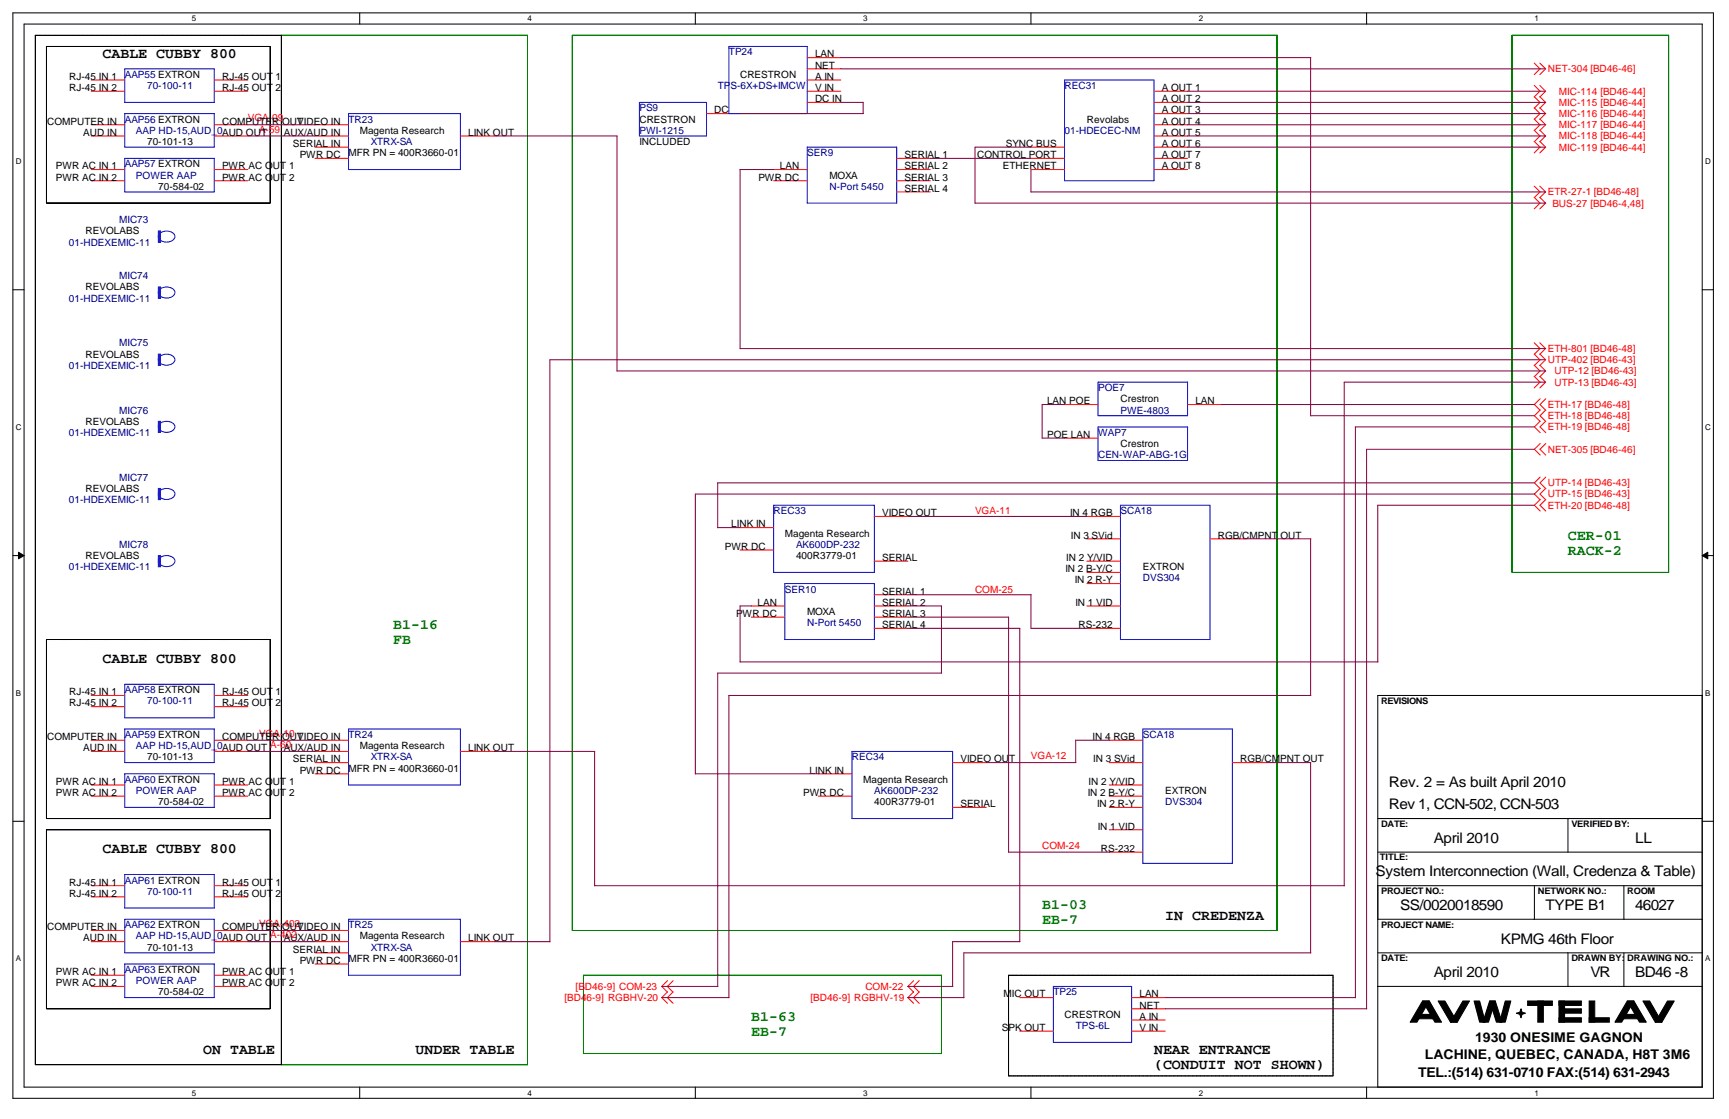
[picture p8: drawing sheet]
<svg xmlns="http://www.w3.org/2000/svg" width="864mm" height="559mm" viewBox="0 0 864 559" stroke-linecap="round" stroke-linejoin="round" font-family="sans-serif">
<defs><g id="words">
<g font-size="7.3">
<text x="51" y="29">CABLE CUBBY 800</text>
<text x="51" y="331">CABLE CUBBY 800</text>
<text x="694" y="393">Rev. 2 = As built April 2010</text>
<text x="694" y="404">Rev 1, CCN-502, CCN-503</text>
<text x="51" y="426">CABLE CUBBY 800</text>
<text x="716" y="421">April 2010</text>
<text x="817" y="421">LL</text>
<text x="687" y="438">System Interconnection (Wall, Credenza &amp; Table)</text>
<text x="699" y="454">SS/0020018590</text>
<text x="772" y="454">TYPE B1</text>
<text x="817" y="454">46027</text>
<text x="582" y="459">IN CREDENZA</text>
<text x="750" y="471">KPMG 46th Floor</text>
<text x="716" y="488">April 2010</text>
<text x="794" y="488">VR</text>
<text x="817" y="488">BD46 -8</text>
<text x="101" y="527">ON TABLE</text>
<text x="208" y="527">UNDER TABLE</text>
<text x="576" y="527">NEAR ENTRANCE</text>
<text x="576" y="534">(CONDUIT NOT SHOWN)</text>
</g>
<g font-size="7.3" fill="#008000">
<text x="783" y="269">CER-01</text>
<text x="783" y="277">RACK-2</text>
<text x="196" y="314">B1-16</text>
<text x="196" y="322">FB</text>
<text x="521" y="454">B1-03</text>
<text x="521" y="461">EB-7</text>
<text x="375" y="510">B1-63</text>
<text x="375" y="517">EB-7</text>
</g>
<g font-size="6.7">
<text x="737" y="520">1930 ONESIME GAGNON</text>
<text x="712" y="529">LACHINE, QUEBEC, CANADA, H8T 3M6</text>
<text x="708" y="538">TEL.:(514) 631-0710 FAX:(514) 631-2943</text>
</g>
<g font-size="5" fill="#000080">
<text x="364" y="28">TP24</text>
<text x="62" y="39">AAP55 EXTRON</text>
<text x="73" y="44">70-100-11</text>
<text x="358" y="44">TPS-6X+DS+IMCW</text>
<text x="532" y="44">REC31</text>
<text x="319" y="56">PS9</text>
<text x="62" y="61">AAP56 EXTRON</text>
<text x="174" y="61">TR23</text>
<text x="68" y="67">AAP HD-15,AUD_0AUD OUT</text>
<text x="319" y="67">PWI-1215</text>
<text x="532" y="67">01-HDECEC-NM</text>
<text x="185" y="72">XTRX-SA</text>
<text x="403" y="78">SER9</text>
<text x="62" y="84">AAP57 EXTRON</text>
<text x="68" y="89">POWER AAP</text>
<text x="414" y="95">N-Port 5450</text>
<text x="60" y="112">MIC73</text>
<text x="34" y="123">01-HDEXEMIC-11</text>
<text x="60" y="139">MIC74</text>
<text x="34" y="151">01-HDEXEMIC-11</text>
<text x="60" y="173">MIC75</text>
<text x="34" y="184">01-HDEXEMIC-11</text>
<text x="548" y="195">POE7</text>
<text x="60" y="207">MIC76</text>
<text x="560" y="207">PWE-4803</text>
<text x="34" y="218">01-HDEXEMIC-11</text>
<text x="548" y="218">WAP7</text>
<text x="548" y="229">CEN-WAP-ABG-1G</text>
<text x="60" y="240">MIC77</text>
<text x="34" y="251">01-HDEXEMIC-11</text>
<text x="386" y="257">REC33</text>
<text x="560" y="257">SCA18</text>
<text x="60" y="274">MIC78</text>
<text x="398" y="274">AK600DP-232</text>
<text x="34" y="285">01-HDEXEMIC-11</text>
<text x="571" y="290">DVS304</text>
<text x="392" y="296">SER10</text>
<text x="403" y="313">N-Port 5450</text>
<text x="62" y="346">AAP58 EXTRON</text>
<text x="73" y="352">70-100-11</text>
<text x="62" y="369">AAP59 EXTRON</text>
<text x="174" y="369">TR24</text>
<text x="571" y="369">SCA18</text>
<text x="68" y="374">AAP HD-15,AUD_0AUD OUT</text>
<text x="185" y="380">XTRX-SA</text>
<text x="426" y="380">REC34</text>
<text x="62" y="391">AAP60 EXTRON</text>
<text x="68" y="396">POWER AAP</text>
<text x="437" y="396">AK600DP-232</text>
<text x="582" y="402">DVS304</text>
<text x="62" y="441">AAP61 EXTRON</text>
<text x="73" y="447">70-100-11</text>
<text x="62" y="464">AAP62 EXTRON</text>
<text x="174" y="464">TR25</text>
<text x="68" y="469">AAP HD-15,AUD_0AUD OUT</text>
<text x="185" y="475">XTRX-SA</text>
<text x="62" y="486">AAP63 EXTRON</text>
<text x="68" y="491">POWER AAP</text>
<text x="526" y="497">TP25</text>
<text x="537" y="514">TPS-6L</text>
</g>
<g font-size="5">
<text x="407" y="29">LAN</text>
<text x="407" y="34">NET</text>
<text x="35" y="40">RJ-45 IN 1</text>
<text x="111" y="40">RJ-45 OUT</text>
<text x="138" y="40">1</text>
<text x="370" y="39">CRESTRON</text>
<text x="407" y="40">A IN</text>
<text x="35" y="45">RJ-45 IN 2</text>
<text x="111" y="45">RJ-45 OUT</text>
<text x="138" y="45">2</text>
<text x="407" y="45">V IN</text>
<text x="580" y="45">A OUT 1</text>
<text x="407" y="51">DC IN</text>
<text x="580" y="51">A OUT 2</text>
<text x="357" y="57">DC</text>
<text x="580" y="57">A OUT 3</text>
<text x="24" y="62">COMPUTER IN</text>
<text x="111" y="62">COMPUTE</text>
<text x="136" y="62">R</text>
<text x="141" y="62">OUT</text>
<text x="149" y="62">VIDEO IN</text>
<text x="319" y="61">CRESTRON</text>
<text x="543" y="61">Revolabs</text>
<text x="580" y="62">A OUT 4</text>
<text x="42" y="68">AUD IN</text>
<text x="142" y="68">AUX/AUD IN</text>
<text x="180" y="67">Magenta Research</text>
<text x="234" y="68">LINK OUT</text>
<text x="580" y="68">A OUT 5</text>
<text x="73" y="72">70-101-13</text>
<text x="146" y="73">SERIAL IN</text>
<text x="174" y="78">MFR PN = 400R3660-01</text>
<text x="319" y="72">INCLUDED</text>
<text x="502" y="73">SYNC BUS</text>
<text x="580" y="73">A OUT 6</text>
<text x="150" y="79">PWR DC</text>
<text x="452" y="79">SERIAL 1</text>
<text x="488" y="79">CONTROL PORT</text>
<text x="580" y="79">A OUT 7</text>
<text x="28" y="85">PWR AC IN 1</text>
<text x="111" y="85">PWR AC O</text>
<text x="136" y="85">UT 1</text>
<text x="390" y="85">LAN</text>
<text x="414" y="89">MOXA</text>
<text x="452" y="85">SERIAL 2</text>
<text x="501" y="85">ETHERNET</text>
<text x="580" y="85">A OUT 8</text>
<text x="28" y="90">PWR AC IN 2</text>
<text x="79" y="95">70-584-02</text>
<text x="111" y="90">PWR AC O</text>
<text x="136" y="90">UT 2</text>
<text x="379" y="90">PWR DC</text>
<text x="452" y="90">SERIAL 3</text>
<text x="452" y="96">SERIAL 4</text>
<text x="43" y="117">REVOLABS</text>
<text x="43" y="145">REVOLABS</text>
<text x="43" y="179">REVOLABS</text>
<text x="523" y="202">LAN POE</text>
<text x="560" y="201">Crestron</text>
<text x="597" y="202">LAN</text>
<text x="43" y="212">REVOLABS</text>
<text x="523" y="219">POE LAN</text>
<text x="560" y="223">Crestron</text>
<text x="43" y="246">REVOLABS</text>
<text x="441" y="258">VIDEO OUT</text>
<text x="535" y="258">IN 4 RGB</text>
<text x="365" y="263">LINK IN</text>
<text x="392" y="268">Magenta Research</text>
<text x="535" y="269">IN 3 SVid</text>
<text x="608" y="269">RGB/CMPNT</text>
<text x="640" y="269">OUT</text>
<text x="362" y="275">PWR DC</text>
<text x="43" y="279">REVOLABS</text>
<text x="398" y="279">400R3779-01</text>
<text x="441" y="280">SERIAL</text>
<text x="533" y="280">IN 2 Y/VID</text>
<text x="532" y="286">IN 2 B-Y/C</text>
<text x="571" y="285">EXTRON</text>
<text x="537" y="291">IN 2 R-Y</text>
<text x="441" y="297">SERIAL 1</text>
<text x="378" y="303">LAN</text>
<text x="441" y="303">SERIAL 2</text>
<text x="537" y="303">IN 1 VID</text>
<text x="368" y="308">P</text>
<text x="371" y="308">WR DC</text>
<text x="403" y="307">MOXA</text>
<text x="441" y="308">SERIAL 3</text>
<text x="441" y="314">SERIAL 4</text>
<text x="539" y="314">RS-232</text>
<text x="35" y="347">RJ-45 IN 1</text>
<text x="111" y="347">RJ-45 OUT</text>
<text x="138" y="347">1</text>
<text x="35" y="353">RJ-45 IN 2</text>
<text x="111" y="353">RJ-45 OUT</text>
<text x="138" y="353">2</text>
<text x="24" y="370">COMPUTER IN</text>
<text x="111" y="370">COMPUTE</text>
<text x="136" y="370">R</text>
<text x="141" y="370">OUT</text>
<text x="149" y="370">VIDEO IN</text>
<text x="546" y="370">IN 4 RGB</text>
<text x="42" y="375">AUD IN</text>
<text x="142" y="375">AUX/AUD IN</text>
<text x="180" y="374">Magenta Research</text>
<text x="234" y="375">LINK OUT</text>
<text x="73" y="380">70-101-13</text>
<text x="146" y="381">SERIAL IN</text>
<text x="480" y="381">VIDEO OUT</text>
<text x="546" y="381">IN 3 SVid</text>
<text x="619" y="381">RGB/CMPNT OUT</text>
<text x="150" y="386">PWR DC</text>
<text x="174" y="385">MFR PN = 400R3660-01</text>
<text x="404" y="386">LINK IN</text>
<text x="28" y="392">PWR AC IN 1</text>
<text x="111" y="392">PWR AC O</text>
<text x="136" y="392">UT 1</text>
<text x="431" y="391">Magenta Research</text>
<text x="544" y="392">IN 2 Y/VID</text>
<text x="28" y="398">PWR AC IN 2</text>
<text x="111" y="398">PWR AC O</text>
<text x="136" y="398">UT 2</text>
<text x="401" y="398">PWR DC</text>
<text x="543" y="398">IN 2 B-Y/C</text>
<text x="582" y="396">EXTRON</text>
<text x="79" y="402">70-584-02</text>
<text x="437" y="402">400R3779-01</text>
<text x="480" y="403">SERIAL</text>
<text x="548" y="403">IN 2 R-Y</text>
<text x="548" y="414">IN 1 VID</text>
<text x="550" y="425">RS-232</text>
<text x="35" y="442">RJ-45 IN 1</text>
<text x="111" y="442">RJ-45 OUT</text>
<text x="138" y="442">1</text>
<text x="35" y="448">RJ-45 IN 2</text>
<text x="111" y="448">RJ-45 OUT</text>
<text x="138" y="448">2</text>
<text x="24" y="465">COMPUTER IN</text>
<text x="111" y="465">COMPUTE</text>
<text x="136" y="465">R</text>
<text x="141" y="465">OUT</text>
<text x="149" y="465">VIDEO IN</text>
<text x="42" y="470">AUD IN</text>
<text x="142" y="470">AUX/AUD IN</text>
<text x="180" y="469">Magenta Research</text>
<text x="234" y="470">LINK OUT</text>
<text x="73" y="475">70-101-13</text>
<text x="146" y="476">SERIAL IN</text>
<text x="150" y="481">PWR DC</text>
<text x="174" y="480">MFR PN = 400R3660-01</text>
<text x="28" y="487">PWR AC IN 1</text>
<text x="111" y="487">PWR AC O</text>
<text x="136" y="487">UT 1</text>
<text x="28" y="493">PWR AC IN 2</text>
<text x="79" y="497">70-584-02</text>
<text x="111" y="493">PWR AC O</text>
<text x="136" y="493">UT 2</text>
<text x="501" y="498">MIC OUT</text>
<text x="569" y="498">LAN</text>
<text x="569" y="504">NET</text>
<text x="532" y="508">CRESTRON</text>
<text x="569" y="509">A IN</text>
<text x="500" y="515">SPK OUT</text>
<text x="569" y="515">V IN</text>
</g>
<g font-size="5" fill="#f00">
<text x="773" y="36">NET-304 [BD46-46]</text>
<text x="779" y="47">MIC-114 [BD46-44]</text>
<text x="779" y="53">MIC-115 [BD46-44]</text>
<text x="779" y="58">MIC-116 [BD46-44]</text>
<text x="124" y="61">VGA-</text>
<text x="136" y="61">09</text>
<text x="779" y="64">MIC-117 [BD46-44]</text>
<text x="129" y="66">A-59</text>
<text x="779" y="70">MIC-118 [BD46-44]</text>
<text x="779" y="75">MIC-119 [BD46-44]</text>
<text x="773" y="98">ETR-27-1 [BD46-48]</text>
<text x="775" y="103">BUS-27 [BD46-4,48]</text>
<text x="773" y="176">ETH-801 [BD46-48]</text>
<text x="773" y="181">UTP-402 [BD46-43]</text>
<text x="776" y="187">UTP-12 [BD46-43]</text>
<text x="776" y="193">UTP-13 [BD46-43]</text>
<text x="773" y="204">ETH-17 [BD46-48]</text>
<text x="773" y="209">ETH-18 [BD46-48]</text>
<text x="773" y="215">ETH-19 [BD46-48]</text>
<text x="773" y="226">NET-305 [BD46-46]</text>
<text x="773" y="243">UTP-14 [BD46-43]</text>
<text x="773" y="248">UTP-15 [BD46-43]</text>
<text x="487" y="257">VGA-11</text>
<text x="773" y="254">ETH-20 [BD46-48]</text>
<text x="487" y="296">COM-25</text>
<text x="129" y="368">VGA-</text>
<text x="142" y="368">10</text>
<text x="135" y="374">A-60</text>
<text x="515" y="379">VGA-12</text>
<text x="521" y="424">COM-24</text>
<text x="129" y="463">VGA-</text>
<text x="142" y="463">402</text>
<text x="135" y="469">A-402</text>
<text x="288" y="494">[B</text>
<text x="292" y="494">D46-9] COM-23</text>
<text x="432" y="494">COM-22</text>
<text x="282" y="500">[BD46-9] RGBHV-20</text>
<text x="405" y="500">[BD46-9] RGBHV-19</text>
</g>
<g font-size="4.5">
<text x="690" y="351">REVISIONS</text>
<text x="690" y="413">DATE:</text>
<text x="785" y="413">VERIFIED BY:</text>
<text x="689" y="430">TITLE:</text>
<text x="690" y="446">PROJECT NO.:</text>
<text x="768" y="446">NETWORK NO.:</text>
<text x="813" y="446">ROOM</text>
<text x="690" y="463">PROJECT NAME:</text>
<text x="690" y="480">DATE:</text>
<text x="785" y="480">DRAWN BY:</text>
<text x="813" y="480">DRAWING NO.:</text>
</g>
<g font-size="4">
<text x="96" y="11">5</text>
<text x="263" y="11">4</text>
<text x="431" y="11">3</text>
<text x="599" y="11">2</text>
<text x="766" y="11">1</text>
<text x="8" y="82">D</text>
<text x="852" y="82">D</text>
<text x="8" y="215">C</text>
<text x="852" y="215">C</text>
<text x="8" y="347">B</text>
<text x="852" y="347">B</text>
<text x="8" y="480">A</text>
<text x="852" y="480">A</text>
<text x="96" y="547">5</text>
<text x="263" y="547">4</text>
<text x="431" y="547">3</text>
<text x="599" y="547">2</text>
<text x="766" y="547">1</text>
</g>
</g></defs>
<path d="M6 6h850v542h-850zM12 12h838v531h-838z" fill="none" stroke="#000" stroke-width=".51"/>
<g fill="#fff">
<path d="M96 7h2v5h-2z"/>
<path d="M96 543h2v5h-2z"/>
</g>
<path d="M180 6v6M180 543v5" fill="none" stroke="#000" stroke-width=".51"/>
<g fill="#fff">
<path d="M263 7h3v5h-3z"/>
<path d="M263 543h3v5h-3z"/>
</g>
<path d="M347 6v6M347 543v5" fill="none" stroke="#000" stroke-width=".51"/>
<g fill="#fff">
<path d="M431 7h2v5h-2z"/>
<path d="M431 543h2v5h-2z"/>
</g>
<path d="M515 6v6M515 543v5" fill="none" stroke="#000" stroke-width=".51"/>
<g fill="#fff">
<path d="M599 7h2v5h-2z"/>
<path d="M599 543h2v5h-2z"/>
</g>
<path d="M683 6v6M683 543v5" fill="none" stroke="#000" stroke-width=".51"/>
<g fill="#fff">
<path d="M766 7h3v5h-3z"/>
<path d="M766 543h3v5h-3z"/>
<path d="M8 78h3v5h-3z"/>
<path d="M852 78h3v5h-3z"/>
<path d="M8 211h3v4h-3z"/>
<path d="M852 211h3v4h-3z"/>
</g>
<path d="M6 145h6M850 145h6" fill="none" stroke="#000" stroke-width=".51"/>
<g fill="#fff">
<path d="M8 344h2v4h-2z"/>
<path d="M852 344h2v4h-2z"/>
</g>
<path d="M6 277h6M850 277h6" fill="none" stroke="#000" stroke-width=".51"/>
<g fill="#000" stroke="#000" stroke-width=".5">
<path d="M9 276l3 1-3 2z" fill-rule="evenodd"/>
<path d="M850 277l3-1v3z" fill-rule="evenodd"/>
</g>
<g fill="#fff">
<path d="M8 476h2v5h-2z"/>
<path d="M852 476h2v5h-2z"/>
</g>
<g fill="none" stroke="#000" stroke-width=".51">
<path d="M850 347v196h-162v-196h162M6 410h6M688 409h162M783 409v17M850 410h6M688 426h162M688 459h162M688 442h162M766 442v17M811 442v17M688 476h162M783 476v17"/>
<path d="M811 476v17M688 493h162"/>
</g>
<g fill="none" stroke="#008000" stroke-width=".5" stroke-dasharray=".1 .1 .1 .1 .1 .1 .1 .1">
<path d="M141 18h122M263 18v514M286 18h352M638 18v447M755 18h78M833 18v268M755 286v-268M833 286h-78M286 465v-447M638 465h-352M291 487h179M470 487v39"/>
<path d="M141 532v-514M263 532h-122M291 526v-39M470 526h-179"/>
</g>
<path d="M23 23h112M135 23v78M23 101v-78M135 101h-112M23 319h112M135 319v90M23 409v-90M23 414h112M135 409h-112M135 414v90M23 504v-90M135 504h-112" fill="none" stroke="#000" stroke-width=".5" stroke-dasharray=".1 .1 .1 .1 .1 .1 .1 .1"/>
<path d="M18 18h123M141 18v514M504 487h162M666 487v50M18 532v-514M141 532h-123M504 537v-50M666 537h-162" fill="none" stroke="#000" stroke-width=".5" stroke-dasharray=".3 .2 .1 .2"/>
<g fill="#000" stroke="#000" stroke-width=".51">
<path d="M718 500h4l6 10h-4z" fill-rule="evenodd"/>
<path d="M731 500h3l-6 10h-4z" fill-rule="evenodd"/>
<path d="M736 500h3l3 10h-3z" fill-rule="evenodd"/>
<path d="M744 500h3l3 10h-3z" fill-rule="evenodd"/>
<path d="M744 500h3l-4 10h-2z" fill-rule="evenodd"/>
<path d="M752 500h3l-3 10h-3z" fill-rule="evenodd"/>
<path d="M821 500h3l6 10h-3z" fill-rule="evenodd"/>
<path d="M833 500h3l-6 10h-3z" fill-rule="evenodd"/>
<path d="M711 500h3l-6 10h-4z" fill-rule="evenodd"/>
<path d="M708 507h8v2h-8z" fill-rule="evenodd"/>
<path d="M711 500h3l6 10h-3z" fill-rule="evenodd"/>
<path d="M757 506l2-1 1-1v1l2 1-2 1v1l-1-1z" fill-rule="evenodd"/>
<path d="M763 500h12v2h-12z" fill-rule="evenodd"/>
<path d="M768 500h3v10h-3z" fill-rule="evenodd"/>
<path d="M779 508h11v2h-11z" fill-rule="evenodd"/>
<path d="M779 500h2v10h-2z" fill-rule="evenodd"/>
<path d="M779 500h11v2h-11z" fill-rule="evenodd"/>
<path d="M779 504h11v2h-11z" fill-rule="evenodd"/>
<path d="M794 500h3v10h-3z" fill-rule="evenodd"/>
<path d="M794 508h10v2h-10z" fill-rule="evenodd"/>
<path d="M813 500h3l-6 10h-3z" fill-rule="evenodd"/>
<path d="M810 507h8v2h-8z" fill-rule="evenodd"/>
<path d="M813 500h3l6 10h-3z" fill-rule="evenodd"/>
</g>
<g fill="none" stroke="#f00" stroke-width=".51">
<path d="M46 40h16M107 40h17M403 40h17M403 29h17M403 34h17M766 31l3 3-3 3M769 31l3 3-3 3M46 46h16M107 46h17M353 57h17M403 46h17M403 51h17"/>
<path d="M576 57h17M576 46h17M576 51h17M766 59l3 3-3 3M766 43l3 3-3 2M766 48l3 3-3 3M766 54l3 3-3 3M769 54l3 3-3 3M769 43l3 3-3 2M769 48l3 3-3 3M769 59l3 3-3 3M46 62h16"/>
<path d="M46 68h16M107 62h17M107 68h17M157 79h17M157 62h17M157 68h17M157 73h17M230 68h17M448 79h17M515 79h17M515 73h17M576 79h17"/>
<path d="M576 62h17M576 68h17M576 73h17M766 65l3 3-3 3M766 71l3 2-3 3M769 65l3 3-3 3M769 71l3 2-3 3M46 85h16M46 90h16M107 85h17M107 90h17M386 85h17"/>
<path d="M386 90h17M448 85h17M448 90h17M448 96h17M515 85h17M576 85h17M766 93l3 3-3 3M766 99l3 2-3 3M769 93l3 3-3 3M769 99l3 2-3 3M766 177l3 3-3 3M766 171l3 3-3 3"/>
<path d="M769 177l3 3-3 3M769 171l3 3-3 3M766 182l3 3-3 3M766 188l3 3-3 3M769 182l3 3-3 3M769 188l3 3-3 3M769 199l-3 3 3 3-3 3 3 2-3 3 3 3M772 199l-3 3 3 3-3 3 3 2-3 3 3 3M532 219h16M532 202h16M593 202h17M769 221l-3 3 3 3"/>
<path d="M769 238l-3 3 3 3M772 221l-3 3 3 3M772 238l-3 3 3 3M437 258h16M543 258h17M769 249l-3 3 3 3M769 244l-3 3 3 3M772 249l-3 3 3 3M772 244l-3 3 3 3M370 263h16M370 275h16M543 269h17"/>
<path d="M604 269h17M437 280h16M437 297h16M543 280h17M543 286h17M543 291h17M375 303h17M375 308h17M437 303h16M437 314h16M437 308h16M543 303h17"/>
<path d="M543 314h17M46 347h16M46 353h16M107 347h17M107 353h17M46 370h16M46 375h16M107 370h17M107 375h17M157 370h17M157 375h17M230 375h17"/>
<path d="M554 370h17M46 398h16M46 392h16M107 398h17M107 392h17M157 381h17M157 386h17M409 386h17M409 398h17M476 381h17M554 381h17M554 398h17"/>
<path d="M554 392h17M616 381h16M476 403h17M554 403h17M554 414h17M554 426h17M46 442h16M46 448h16M107 442h17M107 448h17M46 465h16M46 470h16"/>
<path d="M107 465h17M107 470h17M157 465h17M157 470h17M157 476h17M230 470h17M46 487h16M46 493h16M107 487h17M107 493h17M157 481h17M333 495l-2 3 2 3"/>
<path d="M333 490l-2 3 2 2M336 495l-3 3 3 3M336 490l-3 3 3 2M456 495l-3 3 3 3M456 490l-3 3 3 2M459 495l-3 3 3 3M459 490l-3 3 3 2M509 498h17M565 498h17M509 515h17M565 504h17M565 509h17"/>
<path d="M565 515h17"/>
</g>
<g fill="none" stroke="#00f" stroke-width=".51">
<path d="M62 34h45v17h-45zM364 23h39v34h-39zM532 40h44v50h-44zM62 57h45v16h-45zM174 57h56v28h-56zM319 51h34v17h-34zM62 79h45v17h-45zM403 73h45v28h-45zM80 117a4 4 0 0 1 7 2 5 5 0 0 1-8-1zM80 145a4 4 0 0 1 7 2 5 5 0 0 1-8-1zM80 178a4 4 0 0 1 7 2 5 5 0 0 1-8 0zM548 191h45v17h-45z"/>
<path d="M80 212a4 4 0 0 1 7 2 5 5 0 0 1-8-1zM548 213h45v17h-45zM80 245a4 4 0 0 1 7 2 5 5 0 0 1-8 0zM386 252h51v34h-51zM560 252h44v67h-44zM80 279a4 4 0 0 1 7 2 5 5 0 0 1-8-1zM392 291h45v28h-45zM62 342h45v16h-45zM62 364h45v17h-45zM174 364h56v28h-56zM426 375h50v34h-50zM571 364h45v67h-45z"/>
<path d="M62 386h45v17h-45zM62 437h45v16h-45zM62 459h45v17h-45zM174 459h56v28h-56zM62 481h45v17h-45zM526 493h39v28h-39z"/>
</g>
<g fill="#00f" stroke="#00f" stroke-width=".51">
<path d="M79 277h1v6h-1z" fill-rule="evenodd"/>
<path d="M79 115h1v6h-1z" fill-rule="evenodd"/>
<path d="M79 143h1v6h-1z" fill-rule="evenodd"/>
<path d="M79 177h1v5h-1z" fill-rule="evenodd"/>
<path d="M79 210h1v6h-1z" fill-rule="evenodd"/>
<path d="M79 244h1v6h-1z" fill-rule="evenodd"/>
</g>
<g fill="none" stroke="#800040" stroke-width=".51">
<path d="M420 29h235M420 34h352M655 29v179h111M420 51h11M431 51v6h-61M593 57h179M593 46h179M593 51h179M124 68h33M124 62h33M247 68h61v117M465 79h50"/>
<path d="M515 73h-28v29M593 68h179M593 62h179M593 73h179M386 85h-16v89M515 85v11M515 96h257M487 101h285M370 174h402M772 180h-497v290M308 185h464M772 191h-101v251"/>
<path d="M532 202h-11v17h11M610 202h156M766 213h-89v285h-95M766 224h-83v280h-101M453 258h90M766 252h-78v79h-318v-28h5M766 241h-408v23M766 247h-419v140M358 263h12M621 269h34M655 269v78M453 297h62v17h28"/>
<path d="M453 308h51v118h50M453 303h17M453 314h56v156M470 303v33M470 336h-112v157M655 347h-291v151M124 375h33M124 370h33M247 375h50v67M554 370h-17v11M347 386h62M493 381h44"/>
<path d="M632 381h23M655 381v95M297 442h374M124 470h33M124 465h33M247 470h28M509 470h-33v23M655 476h-174v22h-28M331 498h33M331 493h28M453 493h23"/>
</g>
<use href="#words"/>
</svg>
